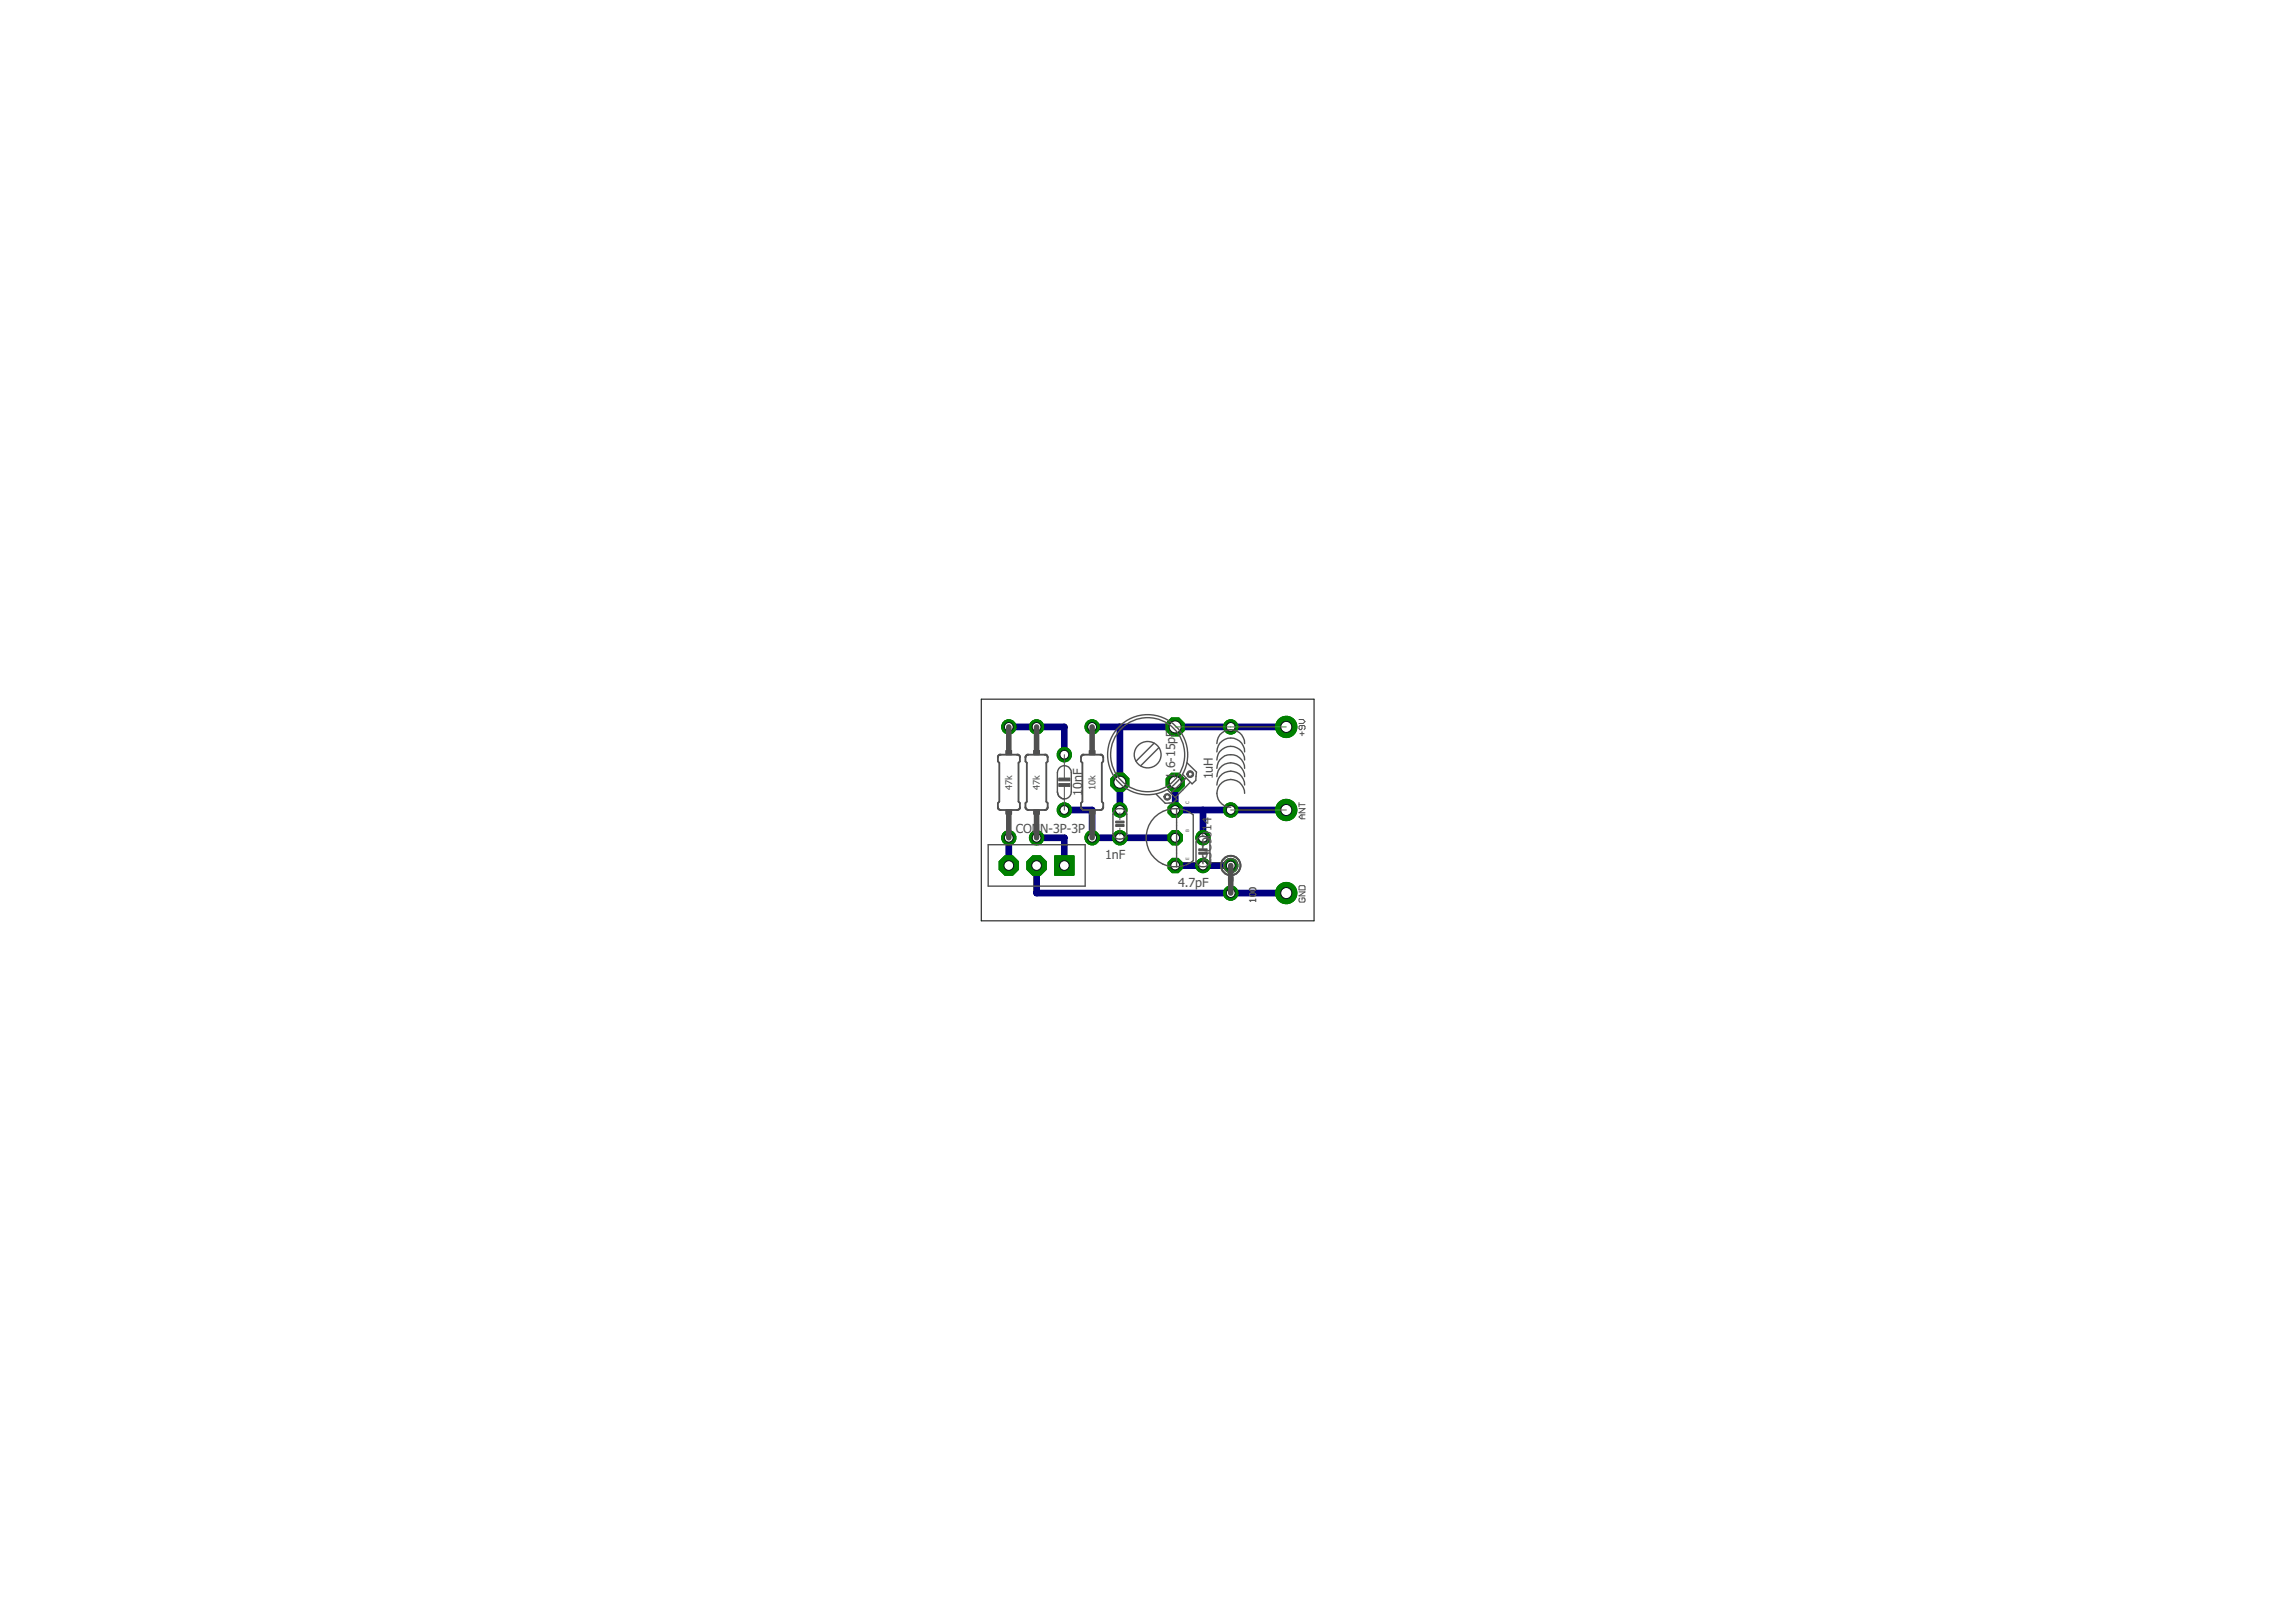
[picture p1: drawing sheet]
<svg xmlns="http://www.w3.org/2000/svg" width="210mm" height="148mm" viewBox="0 0 210 148" stroke-linecap="round" stroke-linejoin="round" font-family="sans-serif">
<defs><g id="words">
<g font-size="1.1" fill="#505050">
<text x="107.5" y="71.2" transform="rotate(-90 107.5 71.2)">1.6-15pF</text>
<text x="110.9" y="71.3" transform="rotate(-90 110.9 71.3)">1uH</text>
<text x="92.9" y="76.2">CON</text>
<text x="95.1" y="76.2">N-3P-3P</text>
<text x="99" y="72.8" transform="rotate(-90 99 72.8)">10nF</text>
<text x="101.1" y="78.6">1nF</text>
<text x="107.7" y="81.1">4.7pF</text>
<text x="110.8" y="79.2" transform="rotate(-90 110.8 79.2)">2SC9014</text>
</g>
<g font-size=".8" fill="#505050">
<text x="92.6" y="72.2" transform="rotate(-90 92.6 72.2)">47k</text>
<text x="95.1" y="72.2" transform="rotate(-90 95.1 72.2)">47k</text>
<text x="100.2" y="72.2" transform="rotate(-90 100.2 72.2)">10k</text>
<text x="114.9" y="82.5" transform="rotate(-90 114.9 82.5)">10</text>
<text x="114.9" y="81.6" transform="rotate(-90 114.9 81.6)">0</text>
</g>
<g font-size=".4" fill="#505050">
<text x="108.8" y="76.1" transform="rotate(-90 108.8 76.1)">B</text>
<text x="108.8" y="73.6" transform="rotate(-90 108.8 73.6)">C</text>
<text x="108.8" y="78.6" transform="rotate(-90 108.8 78.6)">E</text>
</g>
</g></defs>
<path d="M92.3 66.5h5v2.5M92.3 76.6v2.6M94.8 76.6h2.5v2.6M94.8 79.2v2.5h22.8M97.3 74.1h2.6v2.5h7.6M99.9 66.5h17.7M102.4 66.5v7.6M107.5 79.2h5.1M107.5 71.5v2.6h10.1M110 74.1v2.5" fill="none" stroke="#000080" stroke-width=".61"/>
<circle cx="110" cy="79.2" r=".66" fill="#008000" stroke="#008000" stroke-width=".09"/>
<circle cx="110" cy="79.2" r=".4" fill="#fff" stroke="#000" stroke-width=".09"/>
<circle cx="110" cy="76.6" r=".66" fill="#008000" stroke="#008000" stroke-width=".09"/>
<circle cx="110" cy="76.6" r=".4" fill="#fff" stroke="#000" stroke-width=".09"/>
<circle cx="102.4" cy="76.6" r=".66" fill="#008000" stroke="#008000" stroke-width=".09"/>
<circle cx="102.4" cy="76.6" r=".4" fill="#fff" stroke="#000" stroke-width=".09"/>
<circle cx="102.4" cy="74.1" r=".66" fill="#008000" stroke="#008000" stroke-width=".09"/>
<circle cx="102.4" cy="74.1" r=".4" fill="#fff" stroke="#000" stroke-width=".09"/>
<circle cx="94.8" cy="76.6" r=".66" fill="#008000" stroke="#008000" stroke-width=".09"/>
<circle cx="94.8" cy="76.6" r=".4" fill="#fff" stroke="#000" stroke-width=".09"/>
<circle cx="94.8" cy="66.5" r=".66" fill="#008000" stroke="#008000" stroke-width=".09"/>
<circle cx="94.8" cy="66.5" r=".4" fill="#fff" stroke="#000" stroke-width=".09"/>
<circle cx="99.9" cy="66.5" r=".66" fill="#008000" stroke="#008000" stroke-width=".09"/>
<circle cx="99.9" cy="66.5" r=".4" fill="#fff" stroke="#000" stroke-width=".09"/>
<circle cx="99.9" cy="76.6" r=".66" fill="#008000" stroke="#008000" stroke-width=".09"/>
<circle cx="99.9" cy="76.6" r=".4" fill="#fff" stroke="#000" stroke-width=".09"/>
<circle cx="102.4" cy="71.5" r=".89" fill="#008000" stroke="#008000" stroke-width=".09"/>
<circle cx="102.4" cy="71.5" r=".55" fill="#fff" stroke="#000" stroke-width=".09"/>
<circle cx="107.5" cy="71.5" r=".89" fill="#008000" stroke="#008000" stroke-width=".09"/>
<circle cx="107.5" cy="71.5" r=".55" fill="#fff" stroke="#000" stroke-width=".09"/>
<circle cx="107.5" cy="66.5" r=".89" fill="#008000" stroke="#008000" stroke-width=".09"/>
<circle cx="107.5" cy="66.5" r=".55" fill="#fff" stroke="#000" stroke-width=".09"/>
<circle cx="112.6" cy="79.2" r=".66" fill="#008000" stroke="#008000" stroke-width=".09"/>
<circle cx="112.6" cy="79.2" r=".4" fill="#fff" stroke="#000" stroke-width=".09"/>
<circle cx="112.6" cy="81.7" r=".66" fill="#008000" stroke="#008000" stroke-width=".09"/>
<circle cx="112.6" cy="81.7" r=".4" fill="#fff" stroke="#000" stroke-width=".09"/>
<circle cx="117.6" cy="66.5" r=".97" fill="#008000" stroke="#008000" stroke-width=".09"/>
<circle cx="117.6" cy="66.5" r=".51" fill="#fff" stroke="#000" stroke-width=".09"/>
<circle cx="117.6" cy="81.7" r=".97" fill="#008000" stroke="#008000" stroke-width=".09"/>
<circle cx="117.6" cy="81.7" r=".51" fill="#fff" stroke="#000" stroke-width=".09"/>
<circle cx="117.6" cy="74.1" r=".97" fill="#008000" stroke="#008000" stroke-width=".09"/>
<circle cx="117.6" cy="74.1" r=".51" fill="#fff" stroke="#000" stroke-width=".09"/>
<circle cx="107.5" cy="74.1" r=".71" fill="#008000" stroke="#008000" stroke-width=".09"/>
<circle cx="107.5" cy="74.1" r=".4" fill="#fff" stroke="#000" stroke-width=".09"/>
<circle cx="107.5" cy="79.2" r=".71" fill="#008000" stroke="#008000" stroke-width=".09"/>
<circle cx="107.5" cy="79.2" r=".4" fill="#fff" stroke="#000" stroke-width=".09"/>
<circle cx="107.5" cy="76.6" r=".71" fill="#008000" stroke="#008000" stroke-width=".09"/>
<circle cx="107.5" cy="76.6" r=".4" fill="#fff" stroke="#000" stroke-width=".09"/>
<circle cx="112.6" cy="74.1" r=".66" fill="#008000" stroke="#008000" stroke-width=".09"/>
<circle cx="112.6" cy="74.1" r=".4" fill="#fff" stroke="#000" stroke-width=".09"/>
<circle cx="112.6" cy="66.5" r=".66" fill="#008000" stroke="#008000" stroke-width=".09"/>
<circle cx="112.6" cy="66.5" r=".4" fill="#fff" stroke="#000" stroke-width=".09"/>
<circle cx="92.3" cy="79.2" r=".96" fill="#008000" stroke="#008000" stroke-width=".09"/>
<circle cx="92.3" cy="79.2" r=".44" fill="#fff" stroke="#000" stroke-width=".09"/>
<circle cx="94.8" cy="79.2" r=".96" fill="#008000" stroke="#008000" stroke-width=".09"/>
<circle cx="94.8" cy="79.2" r=".44" fill="#fff" stroke="#000" stroke-width=".09"/>
<path d="M96.5 78.3h1.7v1.8h-1.7z" fill="#008000" stroke="#008000" stroke-width=".09"/>
<circle cx="97.3" cy="79.2" r=".44" fill="#fff" stroke="#000" stroke-width=".09"/>
<circle cx="97.3" cy="69" r=".66" fill="#008000" stroke="#008000" stroke-width=".09"/>
<circle cx="97.3" cy="69" r=".4" fill="#fff" stroke="#000" stroke-width=".09"/>
<circle cx="97.3" cy="74.1" r=".66" fill="#008000" stroke="#008000" stroke-width=".09"/>
<circle cx="97.3" cy="74.1" r=".4" fill="#fff" stroke="#000" stroke-width=".09"/>
<circle cx="92.3" cy="76.6" r=".66" fill="#008000" stroke="#008000" stroke-width=".09"/>
<circle cx="92.3" cy="76.6" r=".4" fill="#fff" stroke="#000" stroke-width=".09"/>
<circle cx="92.3" cy="66.5" r=".66" fill="#008000" stroke="#008000" stroke-width=".09"/>
<circle cx="92.3" cy="66.5" r=".4" fill="#fff" stroke="#000" stroke-width=".09"/>
<circle cx="110" cy="79.2" r=".66" fill="#008000" stroke="#008000" stroke-width=".09"/>
<circle cx="110" cy="79.2" r=".4" fill="#fff" stroke="#000" stroke-width=".09"/>
<circle cx="110" cy="76.6" r=".66" fill="#008000" stroke="#008000" stroke-width=".09"/>
<circle cx="110" cy="76.6" r=".4" fill="#fff" stroke="#000" stroke-width=".09"/>
<circle cx="102.4" cy="76.6" r=".66" fill="#008000" stroke="#008000" stroke-width=".09"/>
<circle cx="102.4" cy="76.6" r=".4" fill="#fff" stroke="#000" stroke-width=".09"/>
<circle cx="102.4" cy="74.1" r=".66" fill="#008000" stroke="#008000" stroke-width=".09"/>
<circle cx="102.4" cy="74.1" r=".4" fill="#fff" stroke="#000" stroke-width=".09"/>
<circle cx="94.8" cy="76.6" r=".66" fill="#008000" stroke="#008000" stroke-width=".09"/>
<circle cx="94.8" cy="76.6" r=".4" fill="#fff" stroke="#000" stroke-width=".09"/>
<circle cx="94.8" cy="66.5" r=".66" fill="#008000" stroke="#008000" stroke-width=".09"/>
<circle cx="94.8" cy="66.5" r=".4" fill="#fff" stroke="#000" stroke-width=".09"/>
<circle cx="99.9" cy="66.5" r=".66" fill="#008000" stroke="#008000" stroke-width=".09"/>
<circle cx="99.9" cy="66.5" r=".4" fill="#fff" stroke="#000" stroke-width=".09"/>
<circle cx="99.9" cy="76.6" r=".66" fill="#008000" stroke="#008000" stroke-width=".09"/>
<circle cx="99.9" cy="76.6" r=".4" fill="#fff" stroke="#000" stroke-width=".09"/>
<circle cx="102.4" cy="71.5" r=".89" fill="#008000" stroke="#008000" stroke-width=".09"/>
<circle cx="102.4" cy="71.5" r=".55" fill="#fff" stroke="#000" stroke-width=".09"/>
<circle cx="107.5" cy="71.5" r=".89" fill="#008000" stroke="#008000" stroke-width=".09"/>
<circle cx="107.5" cy="71.5" r=".55" fill="#fff" stroke="#000" stroke-width=".09"/>
<circle cx="107.5" cy="66.5" r=".89" fill="#008000" stroke="#008000" stroke-width=".09"/>
<circle cx="107.5" cy="66.5" r=".55" fill="#fff" stroke="#000" stroke-width=".09"/>
<circle cx="112.6" cy="79.2" r=".66" fill="#008000" stroke="#008000" stroke-width=".09"/>
<circle cx="112.6" cy="79.2" r=".4" fill="#fff" stroke="#000" stroke-width=".09"/>
<circle cx="112.6" cy="81.7" r=".66" fill="#008000" stroke="#008000" stroke-width=".09"/>
<circle cx="112.6" cy="81.7" r=".4" fill="#fff" stroke="#000" stroke-width=".09"/>
<circle cx="117.6" cy="66.5" r=".97" fill="#008000" stroke="#008000" stroke-width=".09"/>
<circle cx="117.6" cy="66.5" r=".51" fill="#fff" stroke="#000" stroke-width=".09"/>
<circle cx="117.6" cy="81.7" r=".97" fill="#008000" stroke="#008000" stroke-width=".09"/>
<circle cx="117.6" cy="81.7" r=".51" fill="#fff" stroke="#000" stroke-width=".09"/>
<circle cx="117.6" cy="74.1" r=".97" fill="#008000" stroke="#008000" stroke-width=".09"/>
<circle cx="117.6" cy="74.1" r=".51" fill="#fff" stroke="#000" stroke-width=".09"/>
<circle cx="107.5" cy="74.1" r=".71" fill="#008000" stroke="#008000" stroke-width=".09"/>
<circle cx="107.5" cy="74.1" r=".4" fill="#fff" stroke="#000" stroke-width=".09"/>
<circle cx="107.5" cy="79.2" r=".71" fill="#008000" stroke="#008000" stroke-width=".09"/>
<circle cx="107.5" cy="79.2" r=".4" fill="#fff" stroke="#000" stroke-width=".09"/>
<circle cx="107.5" cy="76.6" r=".71" fill="#008000" stroke="#008000" stroke-width=".09"/>
<circle cx="107.5" cy="76.6" r=".4" fill="#fff" stroke="#000" stroke-width=".09"/>
<circle cx="112.6" cy="74.1" r=".66" fill="#008000" stroke="#008000" stroke-width=".09"/>
<circle cx="112.6" cy="74.1" r=".4" fill="#fff" stroke="#000" stroke-width=".09"/>
<circle cx="112.6" cy="66.5" r=".66" fill="#008000" stroke="#008000" stroke-width=".09"/>
<circle cx="112.6" cy="66.5" r=".4" fill="#fff" stroke="#000" stroke-width=".09"/>
<circle cx="92.3" cy="79.2" r=".96" fill="#008000" stroke="#008000" stroke-width=".09"/>
<circle cx="92.3" cy="79.2" r=".44" fill="#fff" stroke="#000" stroke-width=".09"/>
<circle cx="94.8" cy="79.2" r=".96" fill="#008000" stroke="#008000" stroke-width=".09"/>
<circle cx="94.8" cy="79.2" r=".44" fill="#fff" stroke="#000" stroke-width=".09"/>
<path d="M96.5 78.3h1.7v1.8h-1.7z" fill="#008000" stroke="#008000" stroke-width=".09"/>
<circle cx="97.3" cy="79.2" r=".44" fill="#fff" stroke="#000" stroke-width=".09"/>
<circle cx="97.3" cy="69" r=".66" fill="#008000" stroke="#008000" stroke-width=".09"/>
<circle cx="97.3" cy="69" r=".4" fill="#fff" stroke="#000" stroke-width=".09"/>
<circle cx="97.3" cy="74.1" r=".66" fill="#008000" stroke="#008000" stroke-width=".09"/>
<circle cx="97.3" cy="74.1" r=".4" fill="#fff" stroke="#000" stroke-width=".09"/>
<circle cx="92.3" cy="76.6" r=".66" fill="#008000" stroke="#008000" stroke-width=".09"/>
<circle cx="92.3" cy="76.6" r=".4" fill="#fff" stroke="#000" stroke-width=".09"/>
<circle cx="92.3" cy="66.5" r=".66" fill="#008000" stroke="#008000" stroke-width=".09"/>
<circle cx="92.3" cy="66.5" r=".4" fill="#fff" stroke="#000" stroke-width=".09"/>
<g fill="none" stroke="#505050" stroke-width=".13">
<path d="M90.4 77.3h8.9v3.7h-8.9zM96.8 70.3a.63 .63 0 0 1 .7-.2 .63 .63 0 0 1 .5 .6v1.7a.63 .63 0 0 1-.7 .7 .63 .63 0 0 1-.6-.7v-1.7zM101.9 74.1a.65 .65 0 0 1 .7-.1 .65 .65 0 0 1 .5 .5v1.7a.65 .65 0 0 1-.7 .6 .65 .65 0 0 1-.6-.6v-1.7zM105.6 68l-1.7 1.6M106 68.4l-1.7 1.6M106.8 72.2l.8 .9-.3 .3-.7 .1-.9-.9M107.6 74a2.66 2.66 0 0 0-2.8 2.6 2.66 2.66 0 0 0 2.8 2.7M107.6 74l1 .2M107.6 74v5.3M108.5 71.2l-1.4 1.3M108.6 69.8l.8 .8v.8l-.4 .3-.8-.9M108.6 74.2l.5 .3v4.2l-.2 .2a2.4 2.4 0 0 1-1.3 .4"/>
<path d="M108.8 71.6l-1.3 1.3M109.5 76.7a.66 .66 0 0 1 1.2 .3v1.8a.66 .66 0 0 1-.7 .5 .66 .66 0 0 1-.6-.5v-1.8zM111.3 68a1.27 1.27 0 0 1 1.3-1.3 1.27 1.27 0 0 1 1.2 1.3M111.3 68.8a1.27 1.27 0 0 1 1.3-1.3 1.27 1.27 0 0 1 1.2 1.3M111.3 69.5a1.27 1.27 0 0 1 1.3-1.2 1.27 1.27 0 0 1 1.2 1.2M111.3 70.3a1.27 1.27 0 0 1 1.3-1.3 1.27 1.27 0 0 1 1.2 1.3M111.3 71a1.27 1.27 0 0 1 1.3-1.2 1.27 1.27 0 0 1 1.2 1.2M111.3 71.8a1.27 1.27 0 0 1 1.3-1.3 1.27 1.27 0 0 1 1.2 1.3M113.8 72.6a1.27 1.27 0 0 0-1.2-1.3 1.27 1.27 0 0 0-1.3 1.3 1.27 1.27 0 0 0 1.3 1.2"/>
<circle cx="105" cy="69" r="3.7"/>
<circle cx="105" cy="69" r="3.4"/>
<circle cx="105" cy="69" r="1.22"/>
</g>
<g fill="#505050" stroke="#505050" stroke-width=".09">
<path d="M109.6 77.6h.8v.2h-.8z"/>
<path d="M109.6 78h.8v.1h-.8z"/>
<path d="M102 75.1h.8v.2h-.8z"/>
<path d="M102 75.4h.8v.2h-.8z"/>
<path d="M94.6 68.6h.5v.4h-.5z"/>
<path d="M94.6 74.1h.5v.4h-.5z"/>
<path d="M99.6 74.1h.5v.4h-.5z"/>
<path d="M99.6 68.6h.5v.4h-.5z"/>
<path d="M96.8 71.7h1.1v.2h-1.1z"/>
<path d="M96.8 71.2h1.1v.2h-1.1z"/>
<path d="M92 68.6h.5v.4h-.5z"/>
<path d="M92 74.1h.5v.4h-.5z"/>
</g>
<g fill="none" stroke="#505050" stroke-width=".17">
<path d="M91.3 69.1l.1-.1h1.7l.2 .2v.4l-.1 .2v3.5l.1 .1v.5l-.2 .2h-1.6l-.2-.2v-.5l.1-.1v-3.5l-.1-.2zM93.9 69.1l.1-.1h1.7l.1 .2v.4l-.1 .2v3.5l.1 .1v.4l-.1 .3h-1.7l-.2-.2v-.5l.1-.1v-3.5l-.1-.2zM99 69.1v-.1h1.8l.1 .2v.4l-.1 .2v3.5l.1 .1v.4l-.1 .3h-1.7l-.2-.2v-.5l.1-.1v-3.5l-.1-.2z"/>
<circle cx="112.6" cy="79.2" r=".89"/>
</g>
<g fill="#505050" stroke="#505050" stroke-width=".09">
<path d="M106.5 72.7a.32 .32 0 0 1 .5 0 .32 .32 0 0 1-.1 .5 .32 .32 0 0 1-.5-.3h.2a.19 .19 0 0 1 .2-.2 .19 .19 0 0 1 .1 .3 .19 .19 0 0 1-.2 0l-.1-.1h-.2z" fill-rule="evenodd"/>
<path d="M108.7 70.5a.32 .32 0 0 1 .5 .2 .32 .32 0 0 1-.3 .4 .32 .32 0 0 1-.4-.3h.2a.19 .19 0 0 1 .2-.2 .19 .19 0 0 1 .1 .3 .19 .19 0 0 1-.2 .1l-.1-.2h-.2z" fill-rule="evenodd"/>
</g>
<path d="M92.3 66.5v2.1M92.3 74.5v2.1M94.8 66.5v2.1M94.8 74.5v2.1M99.9 66.5v2.1M99.9 74.5v2.1M112.6 79.2v2.5" fill="none" stroke="#505050" stroke-width=".51"/>
<g fill="none" stroke="#505050" stroke-width=".09">
<path d="M97.3 69v2.2M97.3 71.9v2.2M102.4 74.3v.7M102.4 75.7v.7M110 76.9v.6M110 78.3v.6M118.8 73.4v.4M118.8 65.8h.4l.2 .2-.2 .2h-.4M118.8 74h.6l-.6 .3h.6M118.8 73.6h.6M118.9 67.1h.4M119.1 66.4l-.1 .3-.2-.1 .1-.2h.4l.1 .1-.1 .2"/>
<path d="M119.1 66.9v.4M119.1 74.5v.4M119.4 74.5h-.4l-.2 .2 .2 .2h.4M118.8 81.6h.6l-.6 .3h.6M118.9 82.1l-.1 .1 .1 .3h.4l.1-.1-.1-.3h-.2v.2M118.9 81h.4l.1 .4h-.6z"/>
<circle cx="112.6" cy="79.2" r=".64"/>
</g>
<path d="M107.5 66.5h10.1M112.6 74.1h5" fill="none" stroke="#808000" stroke-width=".09"/>
<path d="M89.7 63.9h30.5v20.3h-30.5z" fill="none" stroke="#000" stroke-width=".09"/>
<use href="#words"/>
</svg>
